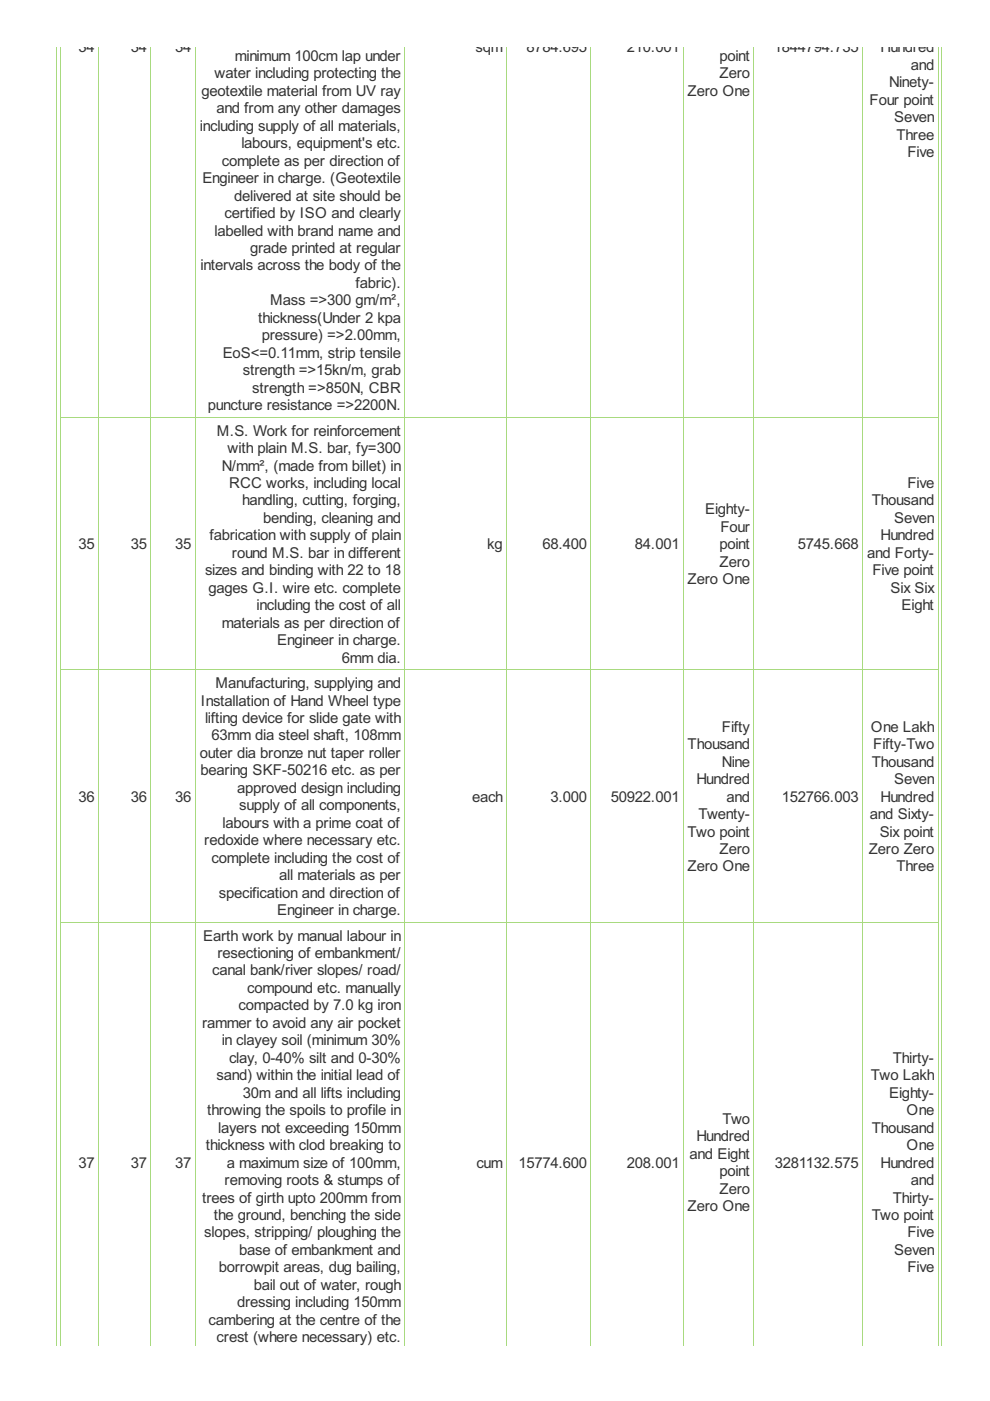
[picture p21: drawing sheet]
<svg xmlns="http://www.w3.org/2000/svg" width="210mm" height="297mm" viewBox="0 0 210 297" stroke-linecap="round" stroke-linejoin="round" font-family="sans-serif">
<defs><g id="words">
<g font-size="3.5" fill="#333">
<text x="16.6" y="11.1">34</text>
<text x="27.7" y="11.1">34</text>
<text x="37.1" y="11.1">34</text>
<text x="100.8" y="11.1">sqm</text>
<text x="111.6" y="11.1">8784.695</text>
<text x="132.9" y="11.1">210.001</text>
<text x="164.1" y="11.1">1844794.735</text>
<text x="186.7" y="11.1">Hundred</text>
<text x="45.5" y="16.6">water including protecting the</text>
<text x="49.8" y="12.9">minimum 100cm lap under</text>
<text x="152.5" y="12.9">point</text>
<text x="152.6" y="16.6">Zero</text>
<text x="193.1" y="14.8">and</text>
<text x="42.7" y="20.3">geotextile material from UV ray</text>
<text x="145.8" y="20.3">Zero One</text>
<text x="184.4" y="22.2">Four point</text>
<text x="188.5" y="18.5">Ninety-</text>
<text x="42.4" y="27.7">including supply of all materials,</text>
<text x="45.9" y="24">and from any other damages</text>
<text x="189.6" y="25.9">Seven</text>
<text x="190.1" y="29.6">Three</text>
<text x="47" y="35.1">complete as per direction of</text>
<text x="51.2" y="31.4">labours, equipment's etc.</text>
<text x="192.4" y="33.3">Five</text>
<text x="42.9" y="38.8">Engineer in charge. (Geotextile</text>
<text x="47.6" y="46.2">certified by ISO and clearly</text>
<text x="49.6" y="42.5">delivered at site should be</text>
<text x="45.5" y="49.9">labelled with brand name and</text>
<text x="53" y="53.6">grade printed at regular</text>
<text x="42.5" y="57.3">intervals across the body of the</text>
<text x="57.2" y="64.8">Mass =&gt;300 gm/m²,</text>
<text x="75.4" y="61.1">fabric).</text>
<text x="54.7" y="68.5">thickness(Under 2 kpa</text>
<text x="47.2" y="75.9">EoS&lt;=0.11mm, strip tensile</text>
<text x="55.5" y="72.2">pressure) =&gt;2.00mm,</text>
<text x="51.5" y="79.6">strength =&gt;15kn/m, grab</text>
<text x="53.5" y="83.3">strength =&gt;850N, CBR</text>
<text x="44.1" y="87">puncture resistance =&gt;2200N.</text>
<text x="46" y="92.4">M.S. Work for reinforcement</text>
<text x="47.1" y="99.8">N/mm², (made from billet) in</text>
<text x="48.2" y="96.1">with plain M.S. bar, fy=300</text>
<text x="48.6" y="103.5">RCC works, including local</text>
<text x="51.3" y="107.2">handling, cutting, forging,</text>
<text x="184.8" y="107.2">Thousand</text>
<text x="192.4" y="103.5">Five</text>
<text x="55.8" y="110.9">bending, cleaning and</text>
<text x="149.5" y="109">Eighty-</text>
<text x="152.7" y="112.7">Four</text>
<text x="189.6" y="110.9">Seven</text>
<text x="16.6" y="116.4">35</text>
<text x="27.7" y="116.4">35</text>
<text x="37.1" y="116.4">35</text>
<text x="44.4" y="114.6">fabrication with supply of plain</text>
<text x="49.2" y="118.3">round M.S. bar in different</text>
<text x="103.3" y="116.4">kg</text>
<text x="115" y="116.4">68.400</text>
<text x="134.6" y="116.4">84.001</text>
<text x="152.5" y="116.4">point</text>
<text x="169.2" y="116.4">5745.668</text>
<text x="183.8" y="118.3">and Forty-</text>
<text x="186.7" y="114.6">Hundred</text>
<text x="43.5" y="122">sizes and binding with 22 to 18</text>
<text x="44.2" y="125.7">gages G.I. wire etc. complete</text>
<text x="145.8" y="123.8">Zero One</text>
<text x="152.6" y="120.1">Zero</text>
<text x="185" y="122">Five point</text>
<text x="188.8" y="125.7">Six Six</text>
<text x="54.4" y="129.4">including the cost of all</text>
<text x="191.1" y="129.4">Eight</text>
<text x="47" y="133.1">materials as per direction of</text>
<text x="58.8" y="136.8">Engineer in charge.</text>
<text x="72.5" y="140.5">6mm dia.</text>
<text x="42.6" y="149.6">Installation of Hand Wheel type</text>
<text x="45.7" y="145.9">Manufacturing, supplying and</text>
<text x="43.5" y="153.3">lifting device for slide gate with</text>
<text x="153" y="155.1">Fifty</text>
<text x="184.7" y="155.1">One Lakh</text>
<text x="42.4" y="160.7">outer dia bronze nut taper roller</text>
<text x="44.9" y="157">63mm dia steel shaft, 108mm</text>
<text x="145.8" y="158.9">Thousand</text>
<text x="185.1" y="158.9">Fifty-Two</text>
<text x="42.5" y="164.4">bearing SKF-50216 etc. as per</text>
<text x="147.6" y="166.3">Hundred</text>
<text x="153" y="162.6">Nine</text>
<text x="184.8" y="162.6">Thousand</text>
<text x="189.6" y="166.3">Seven</text>
<text x="16.6" y="170">36</text>
<text x="27.7" y="170">36</text>
<text x="37.1" y="170">36</text>
<text x="50.3" y="168.1">approved design including</text>
<text x="50.7" y="171.8">supply of all components,</text>
<text x="100.1" y="170">each</text>
<text x="116.7" y="170">3.000</text>
<text x="129.5" y="170">50922.001</text>
<text x="148.1" y="173.7">Twenty-</text>
<text x="154.1" y="170">and</text>
<text x="165.8" y="170">152766.003</text>
<text x="184.5" y="173.7">and Sixty-</text>
<text x="186.7" y="170">Hundred</text>
<text x="43.3" y="179.2">redoxide where necessary etc.</text>
<text x="47.2" y="175.5">labours with a prime coat of</text>
<text x="145.8" y="177.4">Two point</text>
<text x="186.5" y="177.4">Six point</text>
<text x="44.9" y="182.9">complete including the cost of</text>
<text x="145.8" y="184.8">Zero One</text>
<text x="152.6" y="181.1">Zero</text>
<text x="184.2" y="181.1">Zero Zero</text>
<text x="190.1" y="184.8">Three</text>
<text x="46.4" y="190.3">specification and direction of</text>
<text x="59.2" y="186.6">all materials as per</text>
<text x="58.8" y="194">Engineer in charge.</text>
<text x="43.1" y="199.4">Earth work by manual labour in</text>
<text x="46.1" y="203.1">resectioning of embankment/</text>
<text x="45" y="206.8">canal bank/river slopes/ road/</text>
<text x="50.6" y="214.2">compacted by 7.0 kg iron</text>
<text x="52.4" y="210.5">compound etc. manually</text>
<text x="42.8" y="217.9">rammer to avoid any air pocket</text>
<text x="47" y="221.6">in clayey soil (minimum 30%</text>
<text x="48.6" y="225.3">clay, 0-40% silt and 0-30%</text>
<text x="189.3" y="225.3">Thirty-</text>
<text x="45.9" y="229">sand) within the initial lead of</text>
<text x="51.5" y="232.7">30m and all lifts including</text>
<text x="184.7" y="229">Two Lakh</text>
<text x="188.5" y="232.7">Eighty-</text>
<text x="43.9" y="236.4">throwing the spoils to profile in</text>
<text x="153.2" y="238.3">Two</text>
<text x="192.2" y="236.4">One</text>
<text x="43.6" y="243.8">thickness with clod breaking to</text>
<text x="46.2" y="240.1">layers not exceeding 150mm</text>
<text x="146.2" y="245.7">and Eight</text>
<text x="147.6" y="242">Hundred</text>
<text x="184.8" y="240.1">Thousand</text>
<text x="192.2" y="243.8">One</text>
<text x="16.6" y="247.5">37</text>
<text x="27.7" y="247.5">37</text>
<text x="37.1" y="247.5">37</text>
<text x="47.6" y="251.3">removing roots &amp; stumps of</text>
<text x="48.1" y="247.5">a maximum size of 100mm,</text>
<text x="101" y="247.5">cum</text>
<text x="110" y="247.5">15774.600</text>
<text x="132.9" y="247.5">208.001</text>
<text x="152.5" y="249.4">point</text>
<text x="164.2" y="247.5">3281132.575</text>
<text x="186.7" y="247.5">Hundred</text>
<text x="193.1" y="251.3">and</text>
<text x="42.8" y="255">trees of girth upto 200mm from</text>
<text x="145.8" y="256.8">Zero One</text>
<text x="152.6" y="253.1">Zero</text>
<text x="189.3" y="255">Thirty-</text>
<text x="43.3" y="262.4">slopes, stripping/ ploughing the</text>
<text x="45.3" y="258.7">the ground, benching the side</text>
<text x="184.8" y="258.7">Two point</text>
<text x="192.4" y="262.4">Five</text>
<text x="46.4" y="269.8">borrowpit areas, dug bailing,</text>
<text x="50.7" y="266.1">base of embankment and</text>
<text x="189.6" y="266.1">Seven</text>
<text x="192.4" y="269.8">Five</text>
<text x="53.8" y="273.5">bail out of water, rough</text>
<text x="44.2" y="280.9">cambering at the centre of the</text>
<text x="50.3" y="277.2">dressing including 150mm</text>
<text x="45.9" y="284.6">crest (where necessary) etc.</text>
</g>
</g></defs>
<g fill="none" stroke="#a8da7f" stroke-width=".21">
<path d="M11.9 9.9v275.5M12.8 9.9v275.5M20.9 9.9v275.5M32 9.9v275.5M41.4 9.9v275.5M85.8 9.9v275.5M107.4 9.9v275.5M125.3 9.9v275.5M144.9 9.9v275.5M159.9 9.9v275.5M182.8 9.9v275.5M198.9 9.9v275.5"/>
<path d="M199.7 9.9v275.5M12.8 88.4h186.2M12.8 142h186.2M12.8 195.5h186.2"/>
</g>
<use href="#words"/>
</svg>
